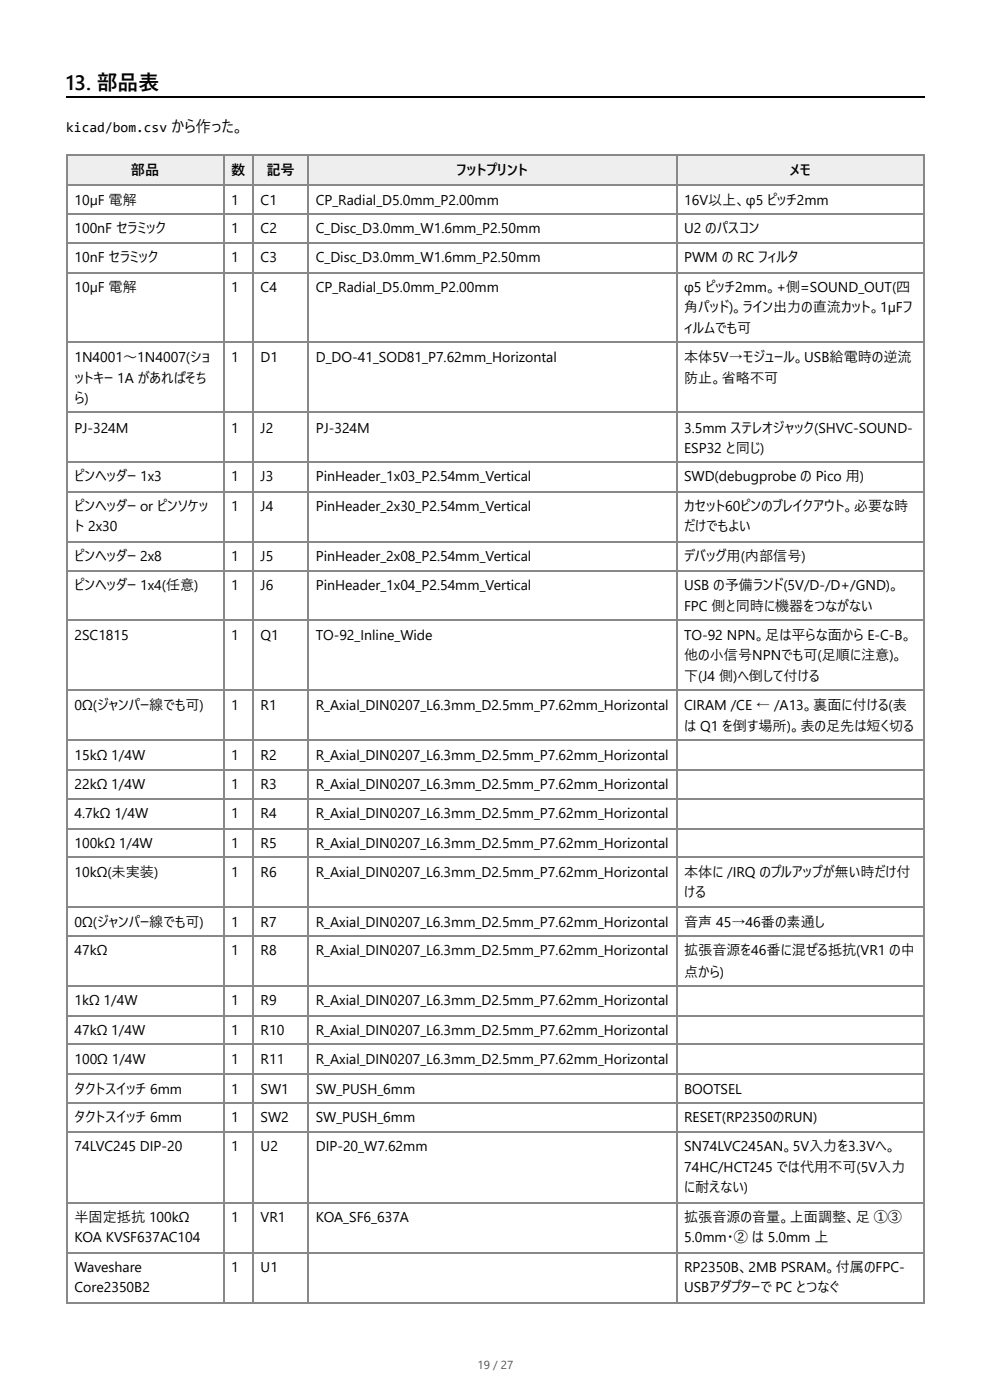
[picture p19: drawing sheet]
<svg xmlns="http://www.w3.org/2000/svg" width="210mm" height="297mm" viewBox="0 0 210 297" stroke-linecap="round" stroke-linejoin="round" font-family="sans-serif">
<defs><g id="words">
<text font-size="4.4" x="14" y="19.1">13. 部品表</text>
<g font-size="3">
<text x="14" y="28">kicad/bom.csv から作った。</text>
<text x="27.8" y="37">部品</text>
<text x="49" y="37">数</text>
<text x="56.5" y="37">記号</text>
<text x="96.8" y="37">フットプリント</text>
<text x="167.4" y="37">メモ</text>
<text x="15.8" y="43.4">10µF 電解</text>
<text x="49" y="43.4">1</text>
<text x="55.3" y="43.4">C1</text>
<text x="66.9" y="43.4">CP_Radial_D5.0mm_P2.00mm</text>
<text x="145" y="43.4">16V以上、φ5 ピッチ2mm</text>
<text x="15.8" y="49.5">100nF セラミック</text>
<text x="49" y="49.5">1</text>
<text x="55.3" y="49.5">C2</text>
<text x="66.9" y="49.5">C_Disc_D3.0mm_W1.6mm_P2.50mm</text>
<text x="145" y="49.5">U2 のパスコン</text>
<text x="15.8" y="55.6">10nF セラミック</text>
<text x="49" y="55.6">1</text>
<text x="55.3" y="55.6">C3</text>
<text x="66.9" y="55.6">C_Disc_D3.0mm_W1.6mm_P2.50mm</text>
<text x="145" y="55.6">PWM の RC フィルタ</text>
<text x="15.8" y="61.9">10µF 電解</text>
<text x="49" y="61.9">1</text>
<text x="55.3" y="61.9">C4</text>
<text x="66.9" y="61.9">CP_Radial_D5.0mm_P2.00mm</text>
<text x="145" y="61.9">φ5 ピッチ2mm。+側=SOUND_OUT(四</text>
<text x="145" y="66.1">角 パッド)。ライン出力 の直流カット。1µFフ</text>
<text x="145" y="70.6">ィルムでも可</text>
<text x="15.8" y="76.7">1N4001〜1N4007(ショ</text>
<text x="49" y="76.7">1</text>
<text x="55.3" y="76.7">D1</text>
<text x="66.9" y="76.7">D_DO-41_SOD81_P7.62mm_Horizontal</text>
<text x="145" y="76.7">本体5V→モジュール。USB給電時の逆流</text>
<text x="15.8" y="81.2">ットキー 1A があればそち</text>
<text x="145" y="81.2">防止。省略不可</text>
<text x="15.8" y="85.5">ら)</text>
<text x="15.8" y="91.8">PJ-324M</text>
<text x="49" y="91.8">1</text>
<text x="55.3" y="91.8">J2</text>
<text x="66.9" y="91.8">PJ-324M</text>
<text x="145" y="91.8">3.5mm ステレオジャック(SHVC-SOUND-</text>
<text x="145" y="96">ESP32 と同じ)</text>
<text x="15.8" y="102.1">ピンヘッダー 1x3</text>
<text x="49" y="102.1">1</text>
<text x="55.3" y="102.1">J3</text>
<text x="66.9" y="102.1">PinHeader_1x03_P2.54mm_Vertical</text>
<text x="145" y="102.1">SWD(debugprobe の Pico 用)</text>
<text x="15.8" y="108.5">ピンヘッダー or ピンソケッ</text>
<text x="15.8" y="112.7">ト 2x30</text>
<text x="49" y="108.5">1</text>
<text x="55.3" y="108.5">J4</text>
<text x="66.9" y="108.5">PinHeader_2x30_P2.54mm_Vertical</text>
<text x="145" y="108.5">カセット60ピンのブレイクアウト。必要な時</text>
<text x="145" y="112.7">だけでもよい</text>
<text x="15.8" y="119.1">ピンヘッダー 2x8</text>
<text x="49" y="119.1">1</text>
<text x="55.3" y="119.1">J5</text>
<text x="66.9" y="119.1">PinHeader_2x08_P2.54mm_Vertical</text>
<text x="145" y="119.1">デバッグ用(内部信号)</text>
<text x="15.8" y="125.1">ピンヘッダー 1x4(任意)</text>
<text x="49" y="125.1">1</text>
<text x="55.3" y="125.1">J6</text>
<text x="66.9" y="125.1">PinHeader_1x04_P2.54mm_Vertical</text>
<text x="145" y="125.1">USB の予備ランド(5V/D-/D+/GND)。</text>
<text x="145" y="129.6">FPC 側と同時に機器をつながない</text>
<text x="15.8" y="135.7">2SC1815</text>
<text x="49" y="135.7">1</text>
<text x="55.3" y="135.7">Q1</text>
<text x="66.9" y="135.7">TO-92_Inline_Wide</text>
<text x="145" y="135.7">TO-92 NPN。足は平らな面から E-C-B。</text>
<text x="145" y="140">他の小信号NPNでも可(足順に注意)。</text>
<text x="145" y="144.5">下(J4 側)へ倒して付ける</text>
<text x="15.8" y="150.5">0Ω(ジャンパー線でも可)</text>
<text x="49" y="150.5">1</text>
<text x="55.3" y="150.5">R1</text>
<text x="66.9" y="150.5">R_Axial_DIN0207_L6.3mm_D2.5mm_P7.62mm_Horizontal</text>
<text x="145" y="150.5">CIRAM /CE ← /A13。裏面に付ける(表</text>
<text x="145" y="155">は Q1 を倒す場所)。表の足先は短く切る</text>
<text x="15.8" y="161.1">15kΩ 1/4W</text>
<text x="49" y="161.1">1</text>
<text x="55.3" y="161.1">R2</text>
<text x="66.9" y="161.1">R_Axial_DIN0207_L6.3mm_D2.5mm_P7.62mm_Horizontal</text>
<text x="15.8" y="167.5">22kΩ 1/4W</text>
<text x="49" y="167.5">1</text>
<text x="55.3" y="167.5">R3</text>
<text x="66.9" y="167.5">R_Axial_DIN0207_L6.3mm_D2.5mm_P7.62mm_Horizontal</text>
<text x="15.8" y="173.6">4.7kΩ 1/4W</text>
<text x="49" y="173.6">1</text>
<text x="55.3" y="173.6">R4</text>
<text x="66.9" y="173.6">R_Axial_DIN0207_L6.3mm_D2.5mm_P7.62mm_Horizontal</text>
<text x="15.8" y="179.9">100kΩ 1/4W</text>
<text x="49" y="179.9">1</text>
<text x="55.3" y="179.9">R5</text>
<text x="66.9" y="179.9">R_Axial_DIN0207_L6.3mm_D2.5mm_P7.62mm_Horizontal</text>
<text x="15.8" y="186">10kΩ(未実装)</text>
<text x="49" y="186">1</text>
<text x="55.3" y="186">R6</text>
<text x="66.9" y="186">R_Axial_DIN0207_L6.3mm_D2.5mm_P7.62mm_Horizontal</text>
<text x="145" y="186">本体に /IRQ のプルアップが無い時だけ付</text>
<text x="145" y="190.2">ける</text>
<text x="15.8" y="196.6">0Ω(ジャンパー線でも可)</text>
<text x="49" y="196.6">1</text>
<text x="55.3" y="196.6">R7</text>
<text x="66.9" y="196.6">R_Axial_DIN0207_L6.3mm_D2.5mm_P7.62mm_Horizontal</text>
<text x="145" y="196.6">音声 45→46番の素通し</text>
<text x="15.8" y="202.7">47kΩ</text>
<text x="49" y="202.7">1</text>
<text x="55.3" y="202.7">R8</text>
<text x="66.9" y="202.7">R_Axial_DIN0207_L6.3mm_D2.5mm_P7.62mm_Horizontal</text>
<text x="145" y="202.7">拡張音源を46番に混ぜる抵抗(VR1 の中</text>
<text x="145" y="207.2">点から)</text>
<text x="15.8" y="213.3">1kΩ 1/4W</text>
<text x="49" y="213.3">1</text>
<text x="55.3" y="213.3">R9</text>
<text x="66.9" y="213.3">R_Axial_DIN0207_L6.3mm_D2.5mm_P7.62mm_Horizontal</text>
<text x="15.8" y="219.6">47kΩ 1/4W</text>
<text x="49" y="219.6">1</text>
<text x="55.3" y="219.6">R10</text>
<text x="66.9" y="219.6">R_Axial_DIN0207_L6.3mm_D2.5mm_P7.62mm_Horizontal</text>
<text x="15.8" y="225.7">100Ω 1/4W</text>
<text x="49" y="225.7">1</text>
<text x="55.3" y="225.7">R11</text>
<text x="66.9" y="225.7">R_Axial_DIN0207_L6.3mm_D2.5mm_P7.62mm_Horizontal</text>
<text x="15.8" y="232">タクトスイッチ 6mm</text>
<text x="49" y="232">1</text>
<text x="55.3" y="232">SW1</text>
<text x="66.9" y="232">SW_PUSH_6mm</text>
<text x="145" y="232">BOOTSEL</text>
<text x="15.8" y="238.1">タクトスイッチ 6mm</text>
<text x="49" y="238.1">1</text>
<text x="55.3" y="238.1">SW2</text>
<text x="66.9" y="238.1">SW_PUSH_6mm</text>
<text x="145" y="238.1">RESET(RP2350のRUN)</text>
<text x="15.8" y="244.2">74LVC245 DIP-20</text>
<text x="49" y="244.2">1</text>
<text x="55.3" y="244.2">U2</text>
<text x="66.9" y="244.2">DIP-20_W7.62mm</text>
<text x="145" y="244.2">SN74LVC245AN。5V入力 を3.3Vへ。</text>
<text x="145" y="248.7">74HC/HCT245 では代用不可(5V入力</text>
<text x="145" y="252.9">に耐えない)</text>
<text x="15.8" y="259.3">半固定抵抗 100kΩ</text>
<text x="15.8" y="263.5">KOA KVSF637AC104</text>
<text x="49" y="259.3">1</text>
<text x="55.3" y="259.3">VR1</text>
<text x="66.9" y="259.3">KOA_SF6_637A</text>
<text x="145" y="259.3">拡張音源の音量。上面調整、足 ①③</text>
<text x="145" y="263.5">5.0mm・② は 5.0mm 上</text>
<text x="15.8" y="269.9">Waveshare</text>
<text x="49" y="269.9">1</text>
<text x="55.3" y="269.9">U1</text>
<text x="145" y="269.9">RP2350B、2MB PSRAM。付属のFPC-</text>
<text x="15.8" y="274.1">Core2350B2</text>
<text x="145" y="274.1">USBアダプターで PC とつなぐ</text>
</g>
<text font-size="2.5" fill="#555" x="101.2" y="290.5">19 / 27</text>
</g></defs>
<path d="M14 20.5h182.1" fill="none" stroke="#000" stroke-width=".26"/>
<g fill="#eee">
<path d="M14.3 33.1h33.1v6.1h-33.1z"/>
<path d="M47.4 33.1h6.3v6.1h-6.3z"/>
<path d="M53.7 33.1h11.7v6.1h-11.7z"/>
<path d="M65.4 33.1h78v6.1h-78z"/>
<path d="M143.4 33.1h52.7v6.1h-52.7z"/>
</g>
<g fill="none" stroke="#888" stroke-width=".26">
<path d="M14 32.9h182.1M14 39.3h182.1M14.2 32.8v243.4M47.5 32.8v243.4M53.6 32.8v243.4M65.2 32.8v243.4M143.5 32.8v243.4M195.9 32.8v243.4M14 45.4h182.1M14 51.5h182.1M14 57.8h182.1M14 72.6h182.1"/>
<path d="M14 87.4h182.1M14 98h182.1M14 104.4h182.1M14 115h182.1M14 121h182.1M14 131.6h182.1M14 146.4h182.1M14 157h182.1M14 163.4h182.1M14 169.5h182.1M14 175.8h182.1M14 181.9h182.1"/>
<path d="M14 192.5h182.1M14 198.6h182.1M14 209.2h182.1M14 215.5h182.1M14 221.6h182.1M14 227.9h182.1M14 234h182.1M14 240.1h182.1M14 255.2h182.1M14 265.8h182.1M14 276.4h182.1"/>
</g>
<use href="#words"/>
</svg>
